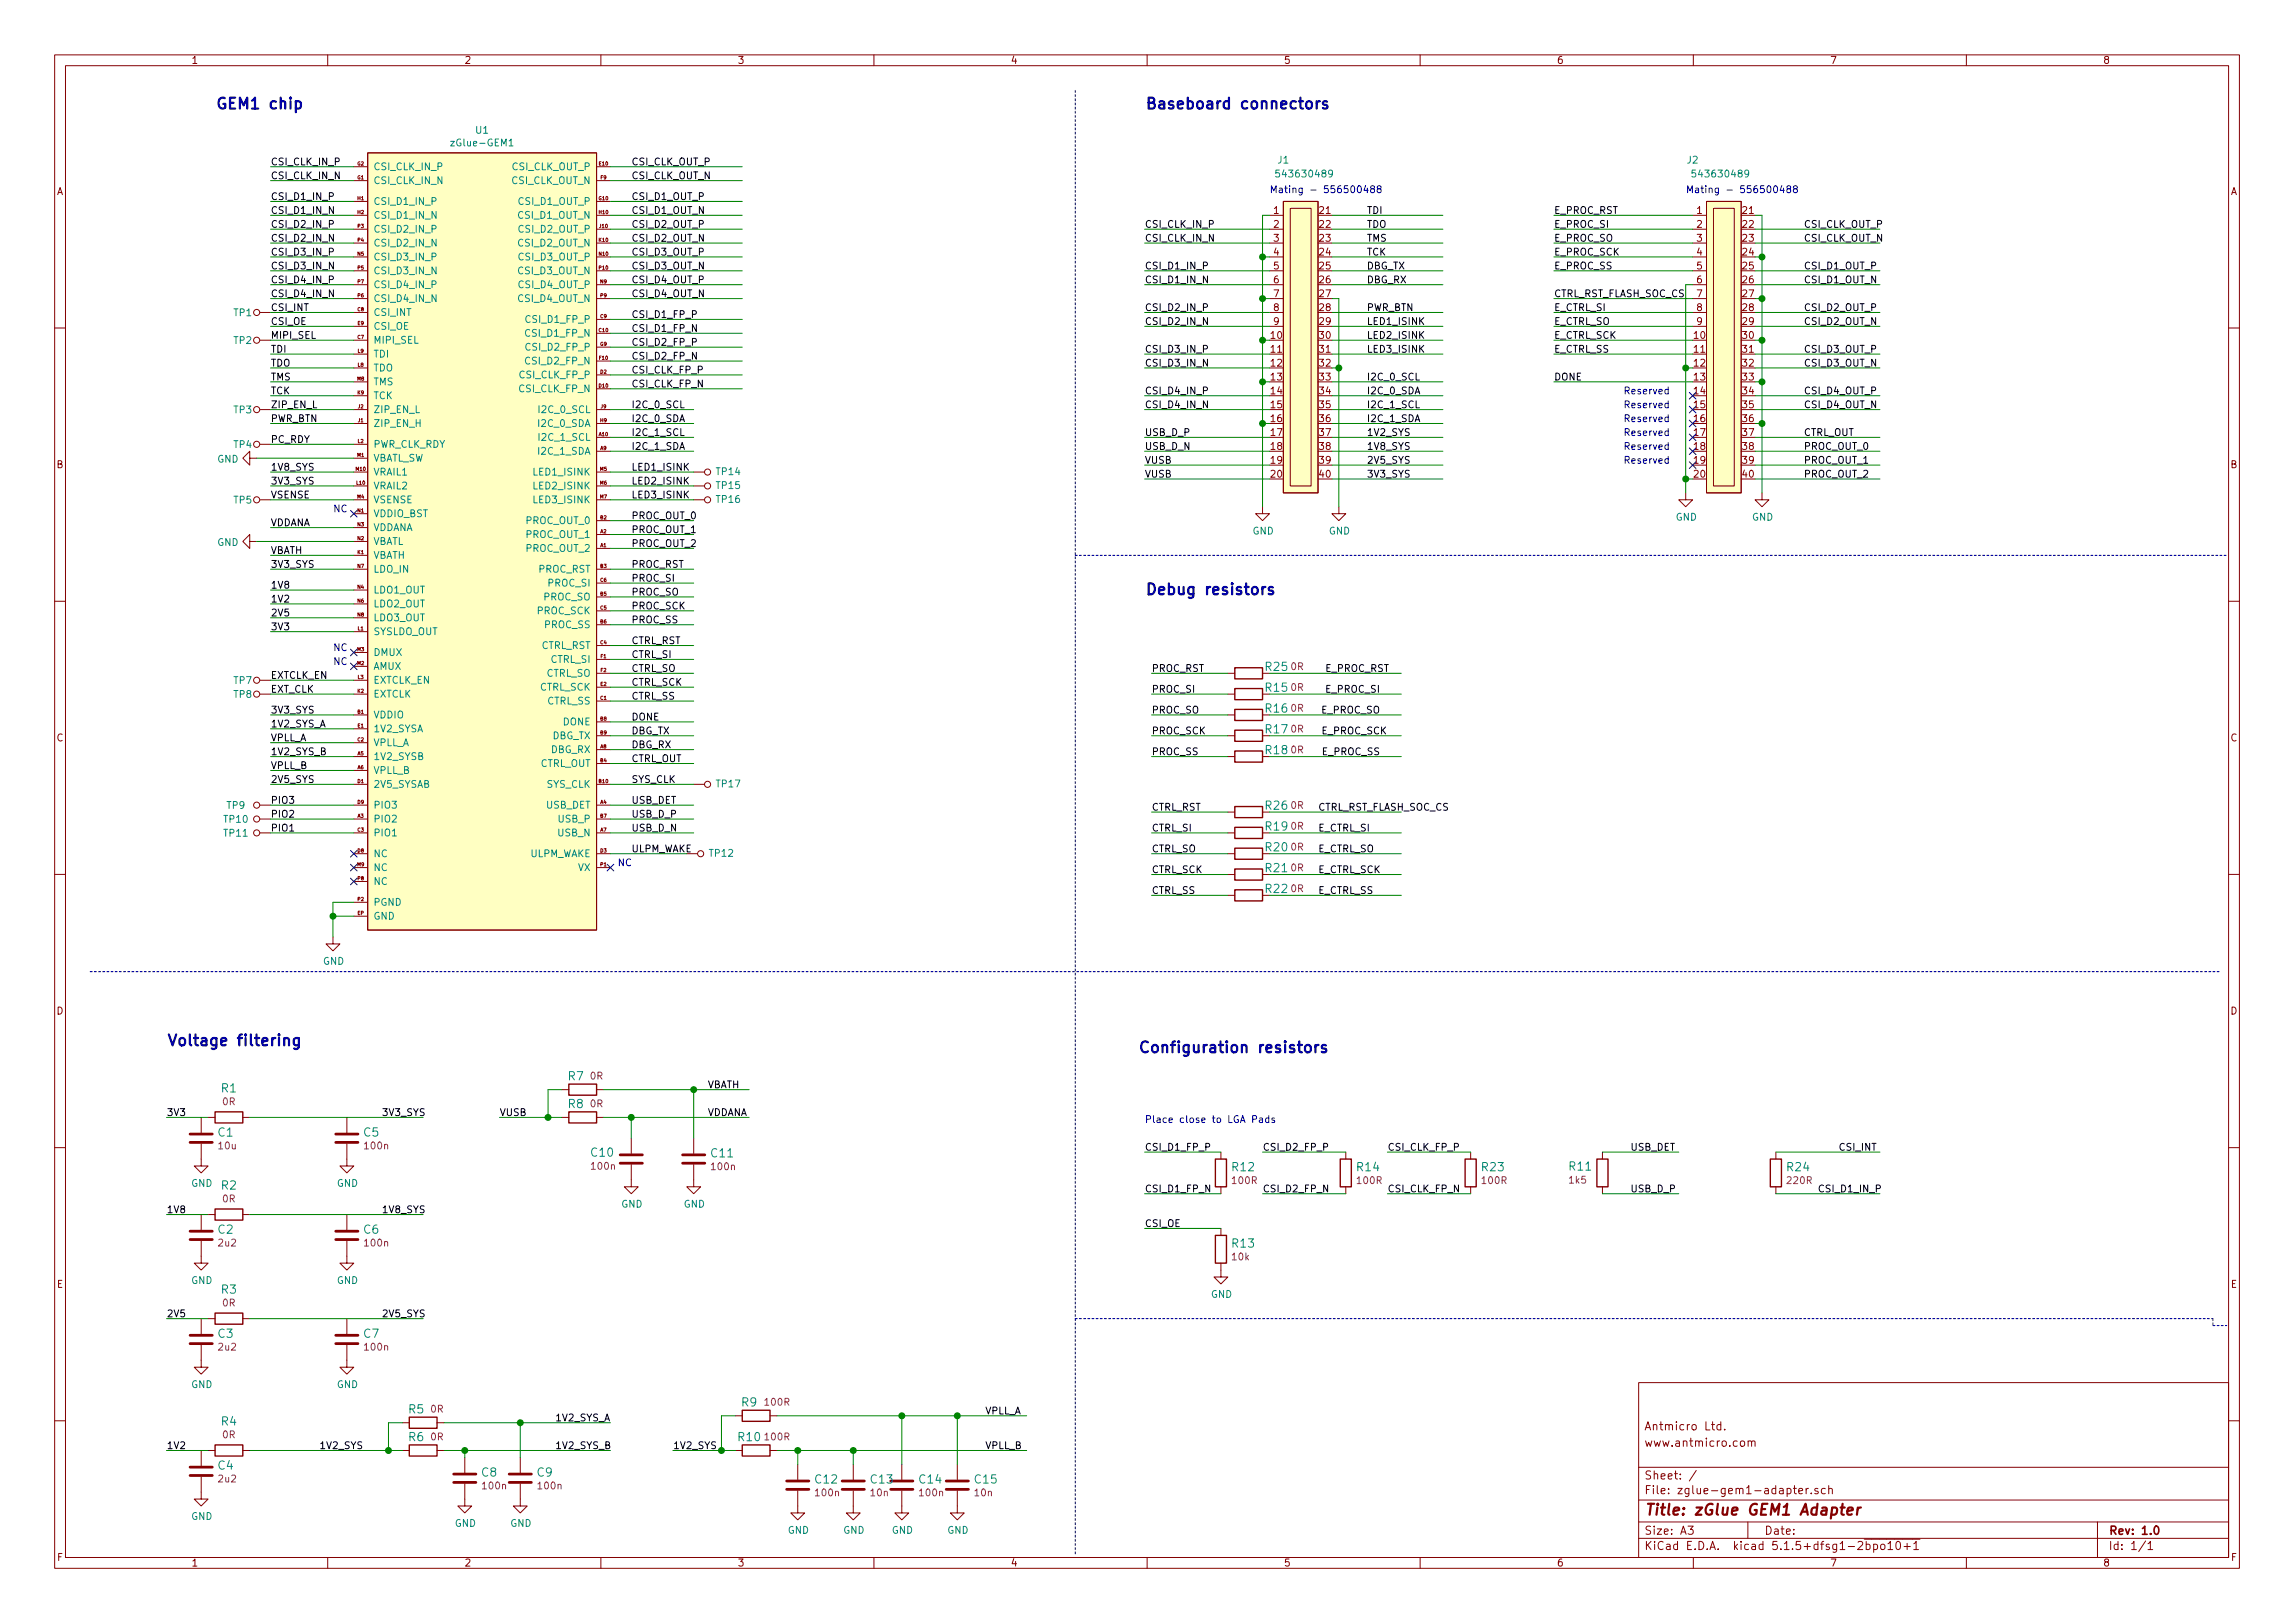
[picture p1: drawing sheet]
<svg xmlns="http://www.w3.org/2000/svg" width="420mm" height="297mm" viewBox="0 0 420 297" stroke-linecap="round" stroke-linejoin="round" font-family="sans-serif">
<defs><g id="words">
<g font-size="2.8" fill="#0000c2">
<text x="39.4" y="20">GEM1 chip</text>
<text x="209.5" y="20">Baseboard connectors</text>
<text x="209.5" y="108.9">Debug resistors</text>
<text x="30.5" y="191.4">Voltage filtering</text>
<text x="208.3" y="192.7">Configuration resistors</text>
</g>
<text font-size="2.8" fill="#840000" x="301" y="277.3">Title: zGlue GEM1 Adapter</text>
<g font-size="2.1" fill="#008484">
<text x="231.7" y="122.8">R25</text>
<text x="231.7" y="126.6">R15</text>
<text x="231.7" y="130.4">R16</text>
<text x="231.7" y="134.2">R17</text>
<text x="231.7" y="138">R18</text>
<text x="231.7" y="148.2">R26</text>
<text x="231.7" y="152">R19</text>
<text x="231.7" y="155.8">R20</text>
<text x="231.7" y="159.6">R21</text>
<text x="231.7" y="163.4">R22</text>
<text x="104.1" y="197.7">R7</text>
<text x="40.6" y="199.9">R1</text>
<text x="104.1" y="202.8">R8</text>
<text x="40" y="208">C1</text>
<text x="66.6" y="208">C5</text>
<text x="108.3" y="211.7">C10</text>
<text x="130.3" y="211.8">C11</text>
<text x="225.7" y="214.4">R12</text>
<text x="248.5" y="214.4">R14</text>
<text x="271.4" y="214.4">R23</text>
<text x="287.4" y="214.2">R11</text>
<text x="327.3" y="214.4">R24</text>
<text x="40.6" y="217.7">R2</text>
<text x="40" y="225.8">C2</text>
<text x="66.6" y="225.8">C6</text>
<text x="225.7" y="228.3">R13</text>
<text x="40.6" y="236.8">R3</text>
<text x="40" y="244.8">C3</text>
<text x="66.6" y="244.8">C7</text>
<text x="135.8" y="257.4">R9</text>
<text x="40.6" y="260.9">R4</text>
<text x="74.9" y="258.7">R5</text>
<text x="74.9" y="263.8">R6</text>
<text x="135.2" y="263.8">R10</text>
<text x="40" y="269">C4</text>
<text x="88.2" y="270.2">C8</text>
<text x="98.4" y="270.2">C9</text>
<text x="149.3" y="271.5">C12</text>
<text x="159.5" y="271.5">C13</text>
<text x="168.4" y="271.5">C14</text>
<text x="178.5" y="271.5">C15</text>
</g>
<g font-size="2.1" fill="#840000">
<text x="301" y="261.8">Antmicro Ltd.</text>
<text x="301" y="264.8">www.antmicro.com</text>
<text x="301" y="273.5">File: zglue-gem1-adapter.sch</text>
<text x="301" y="270.8">Sheet: /</text>
<text x="301" y="280.9">Size: A3</text>
<text x="323" y="280.9">Date:</text>
<text x="386" y="280.9">Rev: 1.0</text>
<text x="301" y="283.7">KiCad E.D.A. kicad 5.1.5+dfsg1-2bpo10+1</text>
<text x="386" y="283.7">Id: 1/1</text>
</g>
<g font-size="1.8" fill="#840000">
<text x="35" y="11.7">1</text>
<text x="85" y="11.7">2</text>
<text x="135" y="11.7">3</text>
<text x="185" y="11.7">4</text>
<text x="235" y="11.7">5</text>
<text x="285" y="11.7">6</text>
<text x="335" y="11.7">7</text>
<text x="385" y="11.7">8</text>
<text x="10.4" y="35.7">A</text>
<text x="408.4" y="35.7">A</text>
<text x="233.2" y="39.2">1</text>
<text x="233.2" y="41.7">2</text>
<text x="241.6" y="39.2">21</text>
<text x="241.6" y="41.7">22</text>
<text x="310.7" y="39.2">1</text>
<text x="310.7" y="41.7">2</text>
<text x="319.1" y="39.2">21</text>
<text x="319.1" y="41.7">22</text>
<text x="233.2" y="44.2">3</text>
<text x="233.2" y="46.8">4</text>
<text x="241.6" y="44.2">23</text>
<text x="241.6" y="46.8">24</text>
<text x="310.7" y="44.2">3</text>
<text x="310.7" y="46.8">4</text>
<text x="319.1" y="44.2">23</text>
<text x="319.1" y="46.8">24</text>
<text x="233.2" y="49.3">5</text>
<text x="233.2" y="51.9">6</text>
<text x="241.6" y="49.3">25</text>
<text x="241.6" y="51.9">26</text>
<text x="310.7" y="49.3">5</text>
<text x="310.7" y="51.9">6</text>
<text x="319.1" y="49.3">25</text>
<text x="319.1" y="51.9">26</text>
<text x="233.2" y="54.4">7</text>
<text x="233.2" y="56.9">8</text>
<text x="233.2" y="59.5">9</text>
<text x="241.6" y="54.4">27</text>
<text x="241.6" y="56.9">28</text>
<text x="241.6" y="59.5">29</text>
<text x="310.7" y="54.4">7</text>
<text x="310.7" y="56.9">8</text>
<text x="310.7" y="59.5">9</text>
<text x="319.1" y="54.4">27</text>
<text x="319.1" y="56.9">28</text>
<text x="319.1" y="59.5">29</text>
<text x="232.7" y="62">10</text>
<text x="232.7" y="64.6">11</text>
<text x="241.6" y="62">30</text>
<text x="241.6" y="64.6">31</text>
<text x="310.2" y="62">10</text>
<text x="310.2" y="64.6">11</text>
<text x="319.1" y="62">30</text>
<text x="319.1" y="64.6">31</text>
<text x="232.7" y="67.1">12</text>
<text x="232.7" y="69.6">13</text>
<text x="241.6" y="67.1">32</text>
<text x="241.6" y="69.6">33</text>
<text x="310.2" y="67.1">12</text>
<text x="310.2" y="69.6">13</text>
<text x="319.1" y="67.1">32</text>
<text x="319.1" y="69.6">33</text>
<text x="232.7" y="72.2">14</text>
<text x="232.7" y="74.7">15</text>
<text x="232.7" y="77.3">16</text>
<text x="241.6" y="72.2">34</text>
<text x="241.6" y="74.7">35</text>
<text x="241.6" y="77.3">36</text>
<text x="310.2" y="72.2">14</text>
<text x="310.2" y="74.7">15</text>
<text x="310.2" y="77.3">16</text>
<text x="319.1" y="72.2">34</text>
<text x="319.1" y="74.7">35</text>
<text x="319.1" y="77.3">36</text>
<text x="232.7" y="79.8">17</text>
<text x="232.7" y="82.3">18</text>
<text x="241.6" y="79.8">37</text>
<text x="241.6" y="82.3">38</text>
<text x="310.2" y="79.8">17</text>
<text x="310.2" y="82.3">18</text>
<text x="319.1" y="79.8">37</text>
<text x="319.1" y="82.3">38</text>
<text x="10.4" y="85.7">B</text>
<text x="232.7" y="84.9">19</text>
<text x="232.7" y="87.4">20</text>
<text x="241.6" y="84.9">39</text>
<text x="241.6" y="87.4">40</text>
<text x="310.2" y="84.9">19</text>
<text x="310.2" y="87.4">20</text>
<text x="319.1" y="84.9">39</text>
<text x="319.1" y="87.4">40</text>
<text x="408.4" y="85.7">B</text>
<text x="10.4" y="135.7">C</text>
<text x="408.4" y="135.7">C</text>
<text x="10.4" y="185.7">D</text>
<text x="408.4" y="185.7">D</text>
<text x="10.4" y="235.7">E</text>
<text x="408.4" y="235.7">E</text>
<text x="10.5" y="285.7">F</text>
<text x="35" y="286.7">1</text>
<text x="85" y="286.7">2</text>
<text x="135" y="286.7">3</text>
<text x="185" y="286.7">4</text>
<text x="235" y="286.7">5</text>
<text x="285" y="286.7">6</text>
<text x="335" y="286.7">7</text>
<text x="385" y="286.7">8</text>
<text x="408.5" y="285.7">F</text>
</g>
<g font-size="1.8" fill="#008484">
<text x="83.1" y="26.8">zGlue-GEM1</text>
<text x="87.1" y="24.5">U1</text>
<text x="234" y="29.9">J1</text>
<text x="308.9" y="29.9">J2</text>
<text x="68.3" y="33.7">CSI_CLK_IN_N</text>
<text x="68.3" y="31.2">CSI_CLK_IN_P</text>
<text x="93.6" y="33.7">CSI_CLK_OUT_N</text>
<text x="93.8" y="31.2">CSI_CLK_OUT_P</text>
<text x="234.3" y="32.5">543630489</text>
<text x="310.5" y="32.5">543630489</text>
<text x="68.3" y="37.5">CSI_D1_IN_P</text>
<text x="68.3" y="40">CSI_D1_IN_N</text>
<text x="95" y="40">CSI_D1_OUT_N</text>
<text x="95.1" y="37.5">CSI_D1_OUT_P</text>
<text x="68.3" y="47.7">CSI_D3_IN_P</text>
<text x="68.3" y="42.6">CSI_D2_IN_P</text>
<text x="68.3" y="45.1">CSI_D2_IN_N</text>
<text x="95" y="45.1">CSI_D2_OUT_N</text>
<text x="95.1" y="42.6">CSI_D2_OUT_P</text>
<text x="95.1" y="47.7">CSI_D3_OUT_P</text>
<text x="68.3" y="50.2">CSI_D3_IN_N</text>
<text x="68.3" y="52.7">CSI_D4_IN_P</text>
<text x="95" y="50.2">CSI_D3_OUT_N</text>
<text x="95.1" y="52.7">CSI_D4_OUT_P</text>
<text x="42.8" y="57.9">TP1</text>
<text x="68.3" y="57.8">CSI_INT</text>
<text x="68.3" y="55.3">CSI_D4_IN_N</text>
<text x="95" y="55.3">CSI_D4_OUT_N</text>
<text x="96.6" y="59.1">CSI_D1_FP_P</text>
<text x="42.8" y="63">TP2</text>
<text x="68.3" y="62.9">MIPI_SEL</text>
<text x="68.3" y="60.4">CSI_OE</text>
<text x="68.3" y="65.4">TDI</text>
<text x="96.5" y="61.6">CSI_D1_FP_N</text>
<text x="96.6" y="64.2">CSI_D2_FP_P</text>
<text x="68.3" y="68">TDO</text>
<text x="68.3" y="70.5">TMS</text>
<text x="95.1" y="71.8">CSI_CLK_FP_N</text>
<text x="95.2" y="69.3">CSI_CLK_FP_P</text>
<text x="96.5" y="66.7">CSI_D2_FP_N</text>
<text x="42.8" y="75.7">TP3</text>
<text x="68.3" y="75.6">ZIP_EN_L</text>
<text x="68.3" y="73.1">TCK</text>
<text x="99" y="75.6">I2C_0_SCL</text>
<text x="42.8" y="82">TP4</text>
<text x="68.3" y="78.1">ZIP_EN_H</text>
<text x="68.3" y="82">PWR_CLK_RDY</text>
<text x="98.8" y="83.2">I2C_1_SDA</text>
<text x="98.8" y="78.1">I2C_0_SDA</text>
<text x="99" y="80.7">I2C_1_SCL</text>
<text x="39.8" y="84.7">GND</text>
<text x="68.3" y="89.6">VRAIL2</text>
<text x="68.3" y="84.5">VBATL_SW</text>
<text x="68.3" y="87">VRAIL1</text>
<text x="98" y="87">LED1_ISINK</text>
<text x="98" y="89.6">LED2_ISINK</text>
<text x="131.2" y="87">TP14</text>
<text x="131.2" y="89.5">TP15</text>
<text x="42.8" y="92.2">TP5</text>
<text x="68.3" y="92.1">VSENSE</text>
<text x="68.3" y="94.7">VDDIO_BST</text>
<text x="96.4" y="95.9">PROC_OUT_0</text>
<text x="98" y="92.1">LED3_ISINK</text>
<text x="131.2" y="92">TP16</text>
<text x="306.8" y="95.3">GND</text>
<text x="320.8" y="95.3">GND</text>
<text x="39.8" y="99.9">GND</text>
<text x="68.3" y="99.7">VBATL</text>
<text x="68.3" y="97.2">VDDANA</text>
<text x="96.4" y="101">PROC_OUT_2</text>
<text x="96.4" y="98.5">PROC_OUT_1</text>
<text x="229.3" y="97.8">GND</text>
<text x="243.3" y="97.8">GND</text>
<text x="68.3" y="102.3">VBATH</text>
<text x="68.3" y="104.8">LDO_IN</text>
<text x="98.6" y="104.8">PROC_RST</text>
<text x="100.4" y="107.4">PROC_SI</text>
<text x="68.3" y="108.6">LDO1_OUT</text>
<text x="68.3" y="111.2">LDO2_OUT</text>
<text x="68.3" y="113.7">LDO3_OUT</text>
<text x="98.4" y="112.4">PROC_SCK</text>
<text x="99.5" y="109.9">PROC_SO</text>
<text x="68.3" y="116.2">SYSLDO_OUT</text>
<text x="99" y="118.8">CTRL_RST</text>
<text x="99.7" y="115">PROC_SS</text>
<text x="42.8" y="125.2">TP7</text>
<text x="68.3" y="125.1">EXTCLK_EN</text>
<text x="68.3" y="122.6">AMUX</text>
<text x="68.3" y="120.1">DMUX</text>
<text x="99.9" y="123.9">CTRL_SO</text>
<text x="100.8" y="121.3">CTRL_SI</text>
<text x="42.8" y="127.7">TP8</text>
<text x="68.3" y="131.5">VDDIO</text>
<text x="68.3" y="127.7">EXTCLK</text>
<text x="98.8" y="126.4">CTRL_SCK</text>
<text x="100.2" y="128.9">CTRL_SS</text>
<text x="68.3" y="136.6">VPLL_A</text>
<text x="68.3" y="134">1V2_SYSA</text>
<text x="100.8" y="137.8">DBG_RX</text>
<text x="101" y="135.3">DBG_TX</text>
<text x="103.1" y="132.8">DONE</text>
<text x="68.3" y="139.1">1V2_SYSB</text>
<text x="68.3" y="141.6">VPLL_B</text>
<text x="98.8" y="140.4">CTRL_OUT</text>
<text x="41.6" y="148">TP9</text>
<text x="68.3" y="144.2">2V5_SYSAB</text>
<text x="68.3" y="148">PIO3</text>
<text x="99.9" y="148">USB_DET</text>
<text x="100.1" y="144.2">SYS_CLK</text>
<text x="131.2" y="144.1">TP17</text>
<text x="41.1" y="150.6">TP10</text>
<text x="41.1" y="153.1">TP11</text>
<text x="68.3" y="150.5">PIO2</text>
<text x="68.3" y="153.1">PIO1</text>
<text x="102.2" y="153.1">USB_N</text>
<text x="102.3" y="150.5">USB_P</text>
<text x="68.3" y="156.9">NC</text>
<text x="68.3" y="159.4">NC</text>
<text x="68.3" y="162">NC</text>
<text x="96.8" y="156.9">ULPM_WAKE</text>
<text x="105.8" y="159.4">VX</text>
<text x="129.9" y="156.8">TP12</text>
<text x="68.3" y="165.8">PGND</text>
<text x="68.3" y="168.3">GND</text>
<text x="59.1" y="176.6">GND</text>
<text x="35" y="217.2">GND</text>
<text x="61.7" y="217.2">GND</text>
<text x="113.7" y="221">GND</text>
<text x="125.2" y="221">GND</text>
<text x="35" y="235">GND</text>
<text x="61.7" y="235">GND</text>
<text x="221.7" y="237.5">GND</text>
<text x="35" y="254">GND</text>
<text x="61.7" y="254">GND</text>
<text x="35" y="278.2">GND</text>
<text x="83.3" y="279.4">GND</text>
<text x="93.4" y="279.4">GND</text>
<text x="144.2" y="280.7">GND</text>
<text x="154.4" y="280.7">GND</text>
<text x="163.3" y="280.7">GND</text>
<text x="173.4" y="280.7">GND</text>
</g>
<g font-size="1.8">
<text x="49.5" y="30.3">CSI_CLK_IN_P</text>
<text x="49.5" y="32.8">CSI_CLK_IN_N</text>
<text x="115.6" y="32.8">CSI_CLK_OUT_N</text>
<text x="115.6" y="30.3">CSI_CLK_OUT_P</text>
<text x="49.5" y="39.2">CSI_D1_IN_N</text>
<text x="49.5" y="41.7">CSI_D2_IN_P</text>
<text x="49.5" y="36.6">CSI_D1_IN_P</text>
<text x="115.6" y="41.7">CSI_D2_OUT_P</text>
<text x="115.6" y="39.2">CSI_D1_OUT_N</text>
<text x="115.6" y="36.6">CSI_D1_OUT_P</text>
<text x="209.5" y="41.7">CSI_CLK_IN_P</text>
<text x="250.2" y="39.2">TDI</text>
<text x="250.2" y="41.7">TDO</text>
<text x="284.5" y="39.2">E_PROC_RST</text>
<text x="284.5" y="41.7">E_PROC_SI</text>
<text x="330.2" y="41.7">CSI_CLK_OUT_P</text>
<text x="49.5" y="46.8">CSI_D3_IN_P</text>
<text x="49.5" y="44.2">CSI_D2_IN_N</text>
<text x="115.6" y="46.8">CSI_D3_OUT_P</text>
<text x="115.6" y="44.2">CSI_D2_OUT_N</text>
<text x="209.5" y="44.2">CSI_CLK_IN_N</text>
<text x="250.2" y="44.2">TMS</text>
<text x="250.2" y="46.8">TCK</text>
<text x="284.5" y="44.2">E_PROC_SO</text>
<text x="284.5" y="46.8">E_PROC_SCK</text>
<text x="330.2" y="44.2">CSI_CLK_OUT_N</text>
<text x="49.5" y="49.3">CSI_D3_IN_N</text>
<text x="49.5" y="51.9">CSI_D4_IN_P</text>
<text x="115.6" y="51.9">CSI_D4_OUT_P</text>
<text x="115.6" y="49.3">CSI_D3_OUT_N</text>
<text x="209.5" y="51.9">CSI_D1_IN_N</text>
<text x="209.5" y="49.3">CSI_D1_IN_P</text>
<text x="250.2" y="51.9">DBG_RX</text>
<text x="250.2" y="49.3">DBG_TX</text>
<text x="284.5" y="49.3">E_PROC_SS</text>
<text x="330.2" y="49.3">CSI_D1_OUT_P</text>
<text x="330.2" y="51.9">CSI_D1_OUT_N</text>
<text x="49.5" y="54.4">CSI_D4_IN_N</text>
<text x="49.5" y="59.5">CSI_OE</text>
<text x="49.5" y="56.9">CSI_INT</text>
<text x="115.6" y="58.2">CSI_D1_FP_P</text>
<text x="115.6" y="54.4">CSI_D4_OUT_N</text>
<text x="209.5" y="56.9">CSI_D2_IN_P</text>
<text x="209.5" y="59.5">CSI_D2_IN_N</text>
<text x="250.2" y="56.9">PWR_BTN</text>
<text x="250.2" y="59.5">LED1_ISINK</text>
<text x="284.5" y="59.5">E_CTRL_SO</text>
<text x="284.5" y="54.4">CTRL_RST_FLASH_SOC_CS</text>
<text x="284.5" y="56.9">E_CTRL_SI</text>
<text x="330.2" y="59.5">CSI_D2_OUT_N</text>
<text x="330.2" y="56.9">CSI_D2_OUT_P</text>
<text x="49.5" y="64.6">TDI</text>
<text x="49.5" y="62">MIPI_SEL</text>
<text x="115.6" y="60.7">CSI_D1_FP_N</text>
<text x="115.6" y="63.3">CSI_D2_FP_P</text>
<text x="115.6" y="65.8">CSI_D2_FP_N</text>
<text x="209.5" y="64.6">CSI_D3_IN_P</text>
<text x="250.2" y="64.6">LED3_ISINK</text>
<text x="250.2" y="62">LED2_ISINK</text>
<text x="284.5" y="64.6">E_CTRL_SS</text>
<text x="284.5" y="62">E_CTRL_SCK</text>
<text x="330.2" y="64.6">CSI_D3_OUT_P</text>
<text x="49.5" y="67.1">TDO</text>
<text x="49.5" y="69.6">TMS</text>
<text x="115.6" y="68.4">CSI_CLK_FP_P</text>
<text x="115.6" y="70.9">CSI_CLK_FP_N</text>
<text x="209.5" y="67.1">CSI_D3_IN_N</text>
<text x="250.2" y="69.6">I2C_0_SCL</text>
<text x="284.5" y="69.6">DONE</text>
<text x="330.2" y="67.1">CSI_D3_OUT_N</text>
<text x="49.5" y="72.2">TCK</text>
<text x="49.5" y="74.7">ZIP_EN_L</text>
<text x="49.5" y="77.3">PWR_BTN</text>
<text x="115.6" y="77.3">I2C_0_SDA</text>
<text x="115.6" y="74.7">I2C_0_SCL</text>
<text x="209.5" y="72.2">CSI_D4_IN_P</text>
<text x="209.5" y="74.7">CSI_D4_IN_N</text>
<text x="250.2" y="72.2">I2C_0_SDA</text>
<text x="250.2" y="74.7">I2C_1_SCL</text>
<text x="250.2" y="77.3">I2C_1_SDA</text>
<text x="330.2" y="72.2">CSI_D4_OUT_P</text>
<text x="330.2" y="74.7">CSI_D4_OUT_N</text>
<text x="49.5" y="81.1">PC_RDY</text>
<text x="115.6" y="79.8">I2C_1_SCL</text>
<text x="115.6" y="82.3">I2C_1_SDA</text>
<text x="209.5" y="82.3">USB_D_N</text>
<text x="209.5" y="79.8">USB_D_P</text>
<text x="250.2" y="79.8">1V2_SYS</text>
<text x="250.2" y="82.3">1V8_SYS</text>
<text x="330.2" y="82.3">PROC_OUT_0</text>
<text x="330.2" y="79.8">CTRL_OUT</text>
<text x="49.5" y="88.7">3V3_SYS</text>
<text x="49.5" y="86.1">1V8_SYS</text>
<text x="115.6" y="86.1">LED1_ISINK</text>
<text x="115.6" y="88.7">LED2_ISINK</text>
<text x="209.5" y="84.9">VUSB</text>
<text x="209.5" y="87.4">VUSB</text>
<text x="250.2" y="87.4">3V3_SYS</text>
<text x="250.2" y="84.9">2V5_SYS</text>
<text x="330.2" y="84.9">PROC_OUT_1</text>
<text x="330.2" y="87.4">PROC_OUT_2</text>
<text x="49.5" y="91.2">VSENSE</text>
<text x="115.6" y="91.2">LED3_ISINK</text>
<text x="115.6" y="95">PROC_OUT_0</text>
<text x="49.5" y="96.3">VDDANA</text>
<text x="49.5" y="101.4">VBATH</text>
<text x="115.6" y="97.6">PROC_OUT_1</text>
<text x="115.6" y="100.1">PROC_OUT_2</text>
<text x="49.5" y="103.9">3V3_SYS</text>
<text x="49.5" y="107.7">1V8</text>
<text x="115.6" y="106.5">PROC_SI</text>
<text x="115.6" y="103.9">PROC_RST</text>
<text x="49.5" y="110.3">1V2</text>
<text x="49.5" y="112.8">2V5</text>
<text x="115.6" y="111.5">PROC_SCK</text>
<text x="115.6" y="109">PROC_SO</text>
<text x="49.5" y="115.4">3V3</text>
<text x="115.6" y="117.9">CTRL_RST</text>
<text x="115.6" y="114.1">PROC_SS</text>
<text x="49.5" y="124.2">EXTCLK_EN</text>
<text x="115.6" y="120.4">CTRL_SI</text>
<text x="115.6" y="125.5">CTRL_SCK</text>
<text x="115.6" y="123">CTRL_SO</text>
<text x="210.8" y="123">PROC_RST</text>
<text x="242.6" y="123">E_PROC_RST</text>
<text x="49.5" y="126.8">EXT_CLK</text>
<text x="49.5" y="130.6">3V3_SYS</text>
<text x="115.6" y="128.1">CTRL_SS</text>
<text x="115.6" y="131.9">DONE</text>
<text x="210.8" y="126.8">PROC_SI</text>
<text x="210.8" y="130.6">PROC_SO</text>
<text x="241.9" y="130.6">E_PROC_SO</text>
<text x="242.8" y="126.8">E_PROC_SI</text>
<text x="49.5" y="135.7">VPLL_A</text>
<text x="49.5" y="133.1">1V2_SYS_A</text>
<text x="115.6" y="136.9">DBG_RX</text>
<text x="115.6" y="134.4">DBG_TX</text>
<text x="210.8" y="134.4">PROC_SCK</text>
<text x="242" y="134.4">E_PROC_SCK</text>
<text x="49.5" y="140.8">VPLL_B</text>
<text x="49.5" y="143.3">2V5_SYS</text>
<text x="49.5" y="138.2">1V2_SYS_B</text>
<text x="115.6" y="143.3">SYS_CLK</text>
<text x="115.6" y="139.5">CTRL_OUT</text>
<text x="210.8" y="138.2">PROC_SS</text>
<text x="242.1" y="138.2">E_PROC_SS</text>
<text x="49.5" y="147.1">PIO3</text>
<text x="49.5" y="149.6">PIO2</text>
<text x="115.6" y="149.6">USB_D_P</text>
<text x="115.6" y="147.1">USB_DET</text>
<text x="210.8" y="148.4">CTRL_RST</text>
<text x="241.3" y="148.4">CTRL_RST_FLASH_SOC_CS</text>
<text x="49.5" y="152.2">PIO1</text>
<text x="115.6" y="156">ULPM_WAKE</text>
<text x="115.6" y="152.2">USB_D_N</text>
<text x="210.8" y="152.2">CTRL_SI</text>
<text x="210.8" y="156">CTRL_SO</text>
<text x="241.3" y="152.2">E_CTRL_SI</text>
<text x="241.3" y="156">E_CTRL_SO</text>
<text x="210.8" y="159.8">CTRL_SCK</text>
<text x="241.3" y="159.8">E_CTRL_SCK</text>
<text x="210.8" y="163.6">CTRL_SS</text>
<text x="241.3" y="163.6">E_CTRL_SS</text>
<text x="129.5" y="199.2">VBATH</text>
<text x="30.5" y="204.3">3V3</text>
<text x="69.8" y="204.3">3V3_SYS</text>
<text x="91.4" y="204.3">VUSB</text>
<text x="129.5" y="204.3">VDDANA</text>
<text x="209.5" y="210.6">CSI_D1_FP_P</text>
<text x="231.1" y="210.6">CSI_D2_FP_P</text>
<text x="254" y="210.6">CSI_CLK_FP_P</text>
<text x="298.4" y="210.6">USB_DET</text>
<text x="336.5" y="210.6">CSI_INT</text>
<text x="209.5" y="218.2">CSI_D1_FP_N</text>
<text x="231.1" y="218.2">CSI_D2_FP_N</text>
<text x="254" y="218.2">CSI_CLK_FP_N</text>
<text x="298.4" y="218.2">USB_D_P</text>
<text x="332.7" y="218.2">CSI_D1_IN_P</text>
<text x="30.5" y="222">1V8</text>
<text x="69.8" y="222">1V8_SYS</text>
<text x="209.5" y="224.6">CSI_OE</text>
<text x="30.5" y="241.1">2V5</text>
<text x="69.8" y="241.1">2V5_SYS</text>
<text x="101.6" y="260.1">1V2_SYS_A</text>
<text x="180.3" y="258.9">VPLL_A</text>
<text x="30.5" y="265.2">1V2</text>
<text x="58.4" y="265.2">1V2_SYS</text>
<text x="101.6" y="265.2">1V2_SYS_B</text>
<text x="123.2" y="265.2">1V2_SYS</text>
<text x="180.3" y="265.2">VPLL_B</text>
</g>
<g font-size="1.8" fill="#0000c2">
<text x="232.4" y="35.3">Mating - 556500488</text>
<text x="308.6" y="35.3">Mating - 556500488</text>
<text x="297.2" y="74.7">Reserved</text>
<text x="297.2" y="72.2">Reserved</text>
<text x="297.2" y="77.3">Reserved</text>
<text x="297.2" y="82.3">Reserved</text>
<text x="297.2" y="79.8">Reserved</text>
<text x="297.2" y="84.9">Reserved</text>
<text x="61" y="93.8">NC</text>
<text x="61" y="119.2">NC</text>
<text x="61" y="121.7">NC</text>
<text x="113" y="158.5">NC</text>
<text x="209.5" y="205.5">Place close to LGA Pads</text>
</g>
<g font-size="1.8" fill="#840084">
<text x="236.4" y="122.6">0R</text>
<text x="236.4" y="126.5">0R</text>
<text x="236.4" y="130.3">0R</text>
<text x="236.4" y="137.9">0R</text>
<text x="236.4" y="134.1">0R</text>
<text x="236.4" y="148">0R</text>
<text x="236.4" y="151.9">0R</text>
<text x="236.4" y="155.7">0R</text>
<text x="236.4" y="159.5">0R</text>
<text x="236.4" y="163.3">0R</text>
<text x="108.1" y="197.6">0R</text>
<text x="40.8" y="202.3">0R</text>
<text x="108.1" y="202.7">0R</text>
<text x="40.1" y="210.3">10u</text>
<text x="66.9" y="210.3">100n</text>
<text x="108.4" y="214.1">100n</text>
<text x="130.4" y="214.2">100n</text>
<text x="40.8" y="220.1">0R</text>
<text x="225.7" y="216.7">100R</text>
<text x="248.6" y="216.7">100R</text>
<text x="271.4" y="216.7">100R</text>
<text x="287.4" y="216.6">1k5</text>
<text x="327.3" y="216.7">220R</text>
<text x="40.1" y="228.1">2u2</text>
<text x="66.9" y="228.1">100n</text>
<text x="225.6" y="230.7">10k</text>
<text x="40.8" y="239.1">0R</text>
<text x="40.1" y="247.2">2u2</text>
<text x="66.9" y="247.2">100n</text>
<text x="140.1" y="257.3">100R</text>
<text x="40.8" y="263.2">0R</text>
<text x="78.9" y="258.5">0R</text>
<text x="78.9" y="263.6">0R</text>
<text x="140.1" y="263.6">100R</text>
<text x="40.1" y="271.3">2u2</text>
<text x="88.5" y="272.6">100n</text>
<text x="98.6" y="272.6">100n</text>
<text x="149.4" y="273.8">100n</text>
<text x="159.5" y="273.8">10n</text>
<text x="168.5" y="273.8">100n</text>
<text x="178.5" y="273.8">10n</text>
</g>
<g font-size=".9" fill="#840000">
<text x="65.5" y="32.8">G1</text>
<text x="65.5" y="30.3">G2</text>
<text x="109.7" y="30.3">E10</text>
<text x="110" y="32.8">F9</text>
<text x="65.5" y="36.6">H1</text>
<text x="65.5" y="39.2">H2</text>
<text x="65.5" y="41.7">P3</text>
<text x="109.7" y="36.6">G10</text>
<text x="109.7" y="39.2">H10</text>
<text x="109.8" y="41.7">J10</text>
<text x="65.5" y="46.8">N5</text>
<text x="65.5" y="44.3">P4</text>
<text x="109.7" y="44.3">K10</text>
<text x="109.7" y="46.8">N10</text>
<text x="65.5" y="49.3">P5</text>
<text x="65.5" y="51.9">P7</text>
<text x="109.7" y="49.3">P10</text>
<text x="109.9" y="51.9">N9</text>
<text x="65.5" y="57">C8</text>
<text x="65.5" y="59.5">E9</text>
<text x="65.5" y="54.4">P6</text>
<text x="109.9" y="58.2">C9</text>
<text x="110" y="54.4">P9</text>
<text x="65.5" y="62">C7</text>
<text x="65.5" y="64.6">L9</text>
<text x="109.7" y="60.8">C10</text>
<text x="109.7" y="65.8">F10</text>
<text x="109.9" y="63.3">G9</text>
<text x="65.4" y="69.7">M8</text>
<text x="65.5" y="67.1">L8</text>
<text x="109.7" y="70.9">D10</text>
<text x="109.9" y="68.4">D2</text>
<text x="65.5" y="72.2">K9</text>
<text x="65.6" y="77.3">J1</text>
<text x="65.6" y="74.7">J2</text>
<text x="109.9" y="77.3">H9</text>
<text x="110" y="74.7">J9</text>
<text x="65.4" y="83.6">M1</text>
<text x="65.5" y="81.1">L2</text>
<text x="109.7" y="79.8">A10</text>
<text x="109.9" y="82.4">A9</text>
<text x="65.2" y="86.2">M10</text>
<text x="65.3" y="88.7">L10</text>
<text x="109.9" y="86.2">M5</text>
<text x="109.9" y="88.7">M6</text>
<text x="65.4" y="91.2">M4</text>
<text x="65.5" y="93.8">N1</text>
<text x="109.9" y="91.2">M7</text>
<text x="109.9" y="95.1">B2</text>
<text x="65.5" y="101.4">K1</text>
<text x="65.5" y="98.9">N2</text>
<text x="65.5" y="96.3">N3</text>
<text x="109.9" y="100.1">A1</text>
<text x="109.9" y="97.6">A2</text>
<text x="65.5" y="107.8">N4</text>
<text x="65.5" y="103.9">N7</text>
<text x="109.9" y="103.9">B3</text>
<text x="109.9" y="106.5">C6</text>
<text x="65.5" y="110.3">N6</text>
<text x="65.5" y="112.8">N8</text>
<text x="109.9" y="109">B5</text>
<text x="109.9" y="111.6">C5</text>
<text x="65.4" y="119.2">M3</text>
<text x="65.5" y="115.4">L1</text>
<text x="109.9" y="114.1">B6</text>
<text x="109.9" y="117.9">C4</text>
<text x="65.4" y="121.7">M2</text>
<text x="65.5" y="124.3">L3</text>
<text x="110" y="125.5">E2</text>
<text x="110" y="120.5">F1</text>
<text x="110" y="123">F2</text>
<text x="65.5" y="130.6">B1</text>
<text x="65.5" y="126.8">K2</text>
<text x="109.9" y="131.9">B8</text>
<text x="109.9" y="128.1">C1</text>
<text x="65.5" y="135.7">C2</text>
<text x="65.5" y="133.2">E1</text>
<text x="109.9" y="137">A8</text>
<text x="109.9" y="134.4">B9</text>
<text x="65.5" y="138.2">A5</text>
<text x="65.5" y="140.8">A6</text>
<text x="65.5" y="143.3">D1</text>
<text x="109.7" y="143.3">B10</text>
<text x="109.9" y="139.5">B4</text>
<text x="65.5" y="149.7">A3</text>
<text x="65.5" y="147.1">D9</text>
<text x="109.9" y="147.1">A4</text>
<text x="109.9" y="149.7">B7</text>
<text x="65.5" y="152.2">C3</text>
<text x="109.9" y="152.2">A7</text>
<text x="65.4" y="158.6">M9</text>
<text x="65.5" y="156">D8</text>
<text x="65.5" y="161.1">P8</text>
<text x="109.9" y="156">D3</text>
<text x="110" y="158.6">P1</text>
<text x="65.5" y="167.4">EP</text>
<text x="65.5" y="164.9">P2</text>
</g>
</g></defs>
<g fill="none" stroke="#840000" stroke-width=".18">
<path d="M10 10h400v277h-400zM12 12h396v273.1h-396zM60 10v2M110 10v2M160 10v2M210 10v2M260 10v2M310 10v2M360 10v2M64.8 39.4h2.5M64.8 30.5h2.5M64.8 33.1h2.5"/>
<path d="M64.8 36.9h2.5M67.3 28h41.9v142.2h-41.9zM109.2 39.4h2.6M109.2 30.5h2.6M109.2 33.1h2.6M109.2 36.9h2.6M232.4 39.4h2.5M234.9 36.9h6.4v53.3h-6.4zM236.2 38.1h3.8v50.8h-3.8zM309.9 39.4h2.5M312.4 36.9h6.4v53.3h-6.4zM313.7 38.1h3.8v50.8h-3.8z"/>
<path d="M47.6 57.2h1.9M64.8 57.2h2.5M64.8 41.9h2.5M64.8 44.5h2.5M64.8 47h2.5M64.8 49.6h2.5M64.8 52.1h2.5M64.8 54.6h2.5M64.8 59.7h2.5M109.2 41.9h2.6M109.2 44.5h2.6M109.2 47h2.6"/>
<path d="M109.2 49.6h2.6M109.2 52.1h2.6M109.2 54.6h2.6M109.2 58.5h2.6M232.4 57.2h2.5M232.4 41.9h2.5M232.4 44.5h2.5M232.4 47h2.5M232.4 49.6h2.5M232.4 52.1h2.5M232.4 54.6h2.5M232.4 59.7h2.5"/>
<path d="M309.9 57.2h2.5M309.9 41.9h2.5M309.9 44.5h2.5M309.9 47h2.5M309.9 49.6h2.5M309.9 52.1h2.5M309.9 54.6h2.5M309.9 59.7h2.5M10 60h2M47.6 75h1.9M47.6 62.3h1.9M64.8 75h2.5"/>
<path d="M64.8 62.3h2.5M64.8 77.5h2.5M64.8 72.4h2.5M64.8 67.3h2.5M64.8 64.8h2.5M64.8 69.9h2.5M109.2 75h2.6M109.2 61h2.6M109.2 71.2h2.6M109.2 68.6h2.6M109.2 66.1h2.6M109.2 63.5h2.6"/>
<path d="M109.2 77.5h2.6M408 60h2M45.7 83.9v-1.3l-1.3 1.3 1.3 1.2v-1.2h1.3M45.7 99.1v-1.3l-1.3 1.3 1.3 1.3v-1.3h1.3M47.6 91.5h1.9M47.6 81.3h1.9M64.8 86.4h2.5M64.8 88.9h2.5M64.8 91.5h2.5M64.8 81.3h2.5M64.8 83.9h2.5M64.8 94h2.5"/>
<path d="M64.8 99.1h2.5M64.8 96.6h2.5M109.2 86.4h2.6M109.2 88.9h2.6M109.2 91.5h2.6M109.2 80h2.6M109.2 97.8h2.6M109.2 82.6h2.6M109.2 95.3h2.6M127 86.4h1.9M127 88.9h1.9M127 91.5h1.9"/>
<path d="M231.1 92.7v1.3h1.3l-1.3 1.3-1.2-1.3h1.2M245.1 92.7v1.3h1.3l-1.3 1.3-1.3-1.3h1.3M308.6 90.2v1.3h1.3l-1.3 1.2-1.3-1.2h1.3M322.6 90.2v1.3h1.2l-1.2 1.2-1.3-1.2h1.3M10 110h2M64.8 104.2h2.5M64.8 101.6h2.5M64.8 115.6h2.5M64.8 119.4h2.5M64.8 108h2.5M64.8 110.5h2.5M64.8 113.1h2.5"/>
<path d="M109.2 100.4h2.6M109.2 104.2h2.6M109.2 109.3h2.6M109.2 114.3h2.6M109.2 118.1h2.6M109.2 111.8h2.6M109.2 106.7h2.6M408 110h2M47.6 127h1.9M47.6 124.5h1.9M64.8 127h2.5M64.8 124.5h2.5"/>
<path d="M64.8 130.8h2.5M64.8 138.5h2.5M64.8 135.9h2.5M64.8 133.4h2.5M64.8 122h2.5M109.2 123.2h2.6M109.2 134.7h2.6M109.2 137.2h2.6M109.2 139.7h2.6M109.2 132.1h2.6M109.2 128.3h2.6M109.2 125.8h2.6"/>
<path d="M109.2 120.7h2.6M224.8 127h1.3M224.8 130.8h1.3M224.8 138.5h1.3M224.8 123.2h1.3M224.8 134.7h1.3M231.1 127h1.3M231.1 130.8h1.3M231.1 138.5h1.3M231.1 123.2h1.3M231.1 134.7h1.3M47.6 147.4h1.9"/>
<path d="M47.6 149.9h1.9M47.6 152.4h1.9M64.8 147.4h2.5M64.8 156.2h2.5M64.8 143.5h2.5M64.8 149.9h2.5M64.8 152.4h2.5M64.8 141h2.5M64.8 158.8h2.5M109.2 147.4h2.6M109.2 156.2h2.6M109.2 143.5h2.6"/>
<path d="M109.2 149.9h2.6M109.2 152.4h2.6M109.2 158.8h2.6M125.7 156.2h1.9M127 143.5h1.9M224.8 156.2h1.3M224.8 152.4h1.3M224.8 148.6h1.3M231.1 156.2h1.3M231.1 152.4h1.3M231.1 148.6h1.3M10 160h2"/>
<path d="M61 171.5v1.3h1.2l-1.2 1.2-1.3-1.2h1.3M64.8 167.7h2.5M64.8 165.1h2.5M64.8 161.3h2.5M224.8 160.1h1.3M224.8 163.9h1.3M231.1 160.1h1.3M231.1 163.9h1.3M408 160h2M102.9 199.4h1.2M109.2 199.4h1.3M10 210h2"/>
<path d="M36.8 209.3v4.1h1.3l-1.3 1.3-1.2-1.3h1.2M36.8 204.5v2.8M38.1 204.5h1.3M44.4 204.5h1.3M63.5 209.3v4.1h1.3l-1.3 1.3-1.3-1.3h1.3M63.5 204.5v2.8M102.9 204.5h1.2M109.2 204.5h1.3M115.6 213.1v4.1h1.2l-1.2 1.3-1.3-1.3h1.3M115.6 208.3v2.8M127 213.1v4.1h1.3l-1.3 1.3-1.3-1.3h1.3M127 208.3v2.8"/>
<path d="M223.5 210.9v1.2M223.5 217.2v1.3M246.4 210.9v1.2M246.4 217.2v1.3M269.2 210.9v1.2M269.2 217.2v1.3M293.4 210.9v1.2M293.4 217.2v1.3M325.1 210.9v1.2M325.1 217.2v1.3M408 210h2M36.8 227.1v4.1h1.3l-1.3 1.2-1.2-1.2h1.2"/>
<path d="M36.8 222.3v2.8M38.1 222.3h1.3M44.4 222.3h1.3M63.5 227.1v4.1h1.3l-1.3 1.2-1.3-1.2h1.3M63.5 222.3v2.8M223.5 231.2v2.5h1.3l-1.3 1.3-1.3-1.3h1.3M223.5 224.8v1.3M36.8 246.2v4h1.3l-1.3 1.3-1.2-1.3h1.2M36.8 241.3v2.8M38.1 241.3h1.3M44.4 241.3h1.3M63.5 246.2v4h1.3l-1.3 1.3-1.3-1.3h1.3"/>
<path d="M63.5 241.3v2.8M134.6 259.1h1.3M141 259.1h1.2M300 253h108v32.1h-108zM10 260h2M36.8 270.3v4.1h1.3l-1.3 1.2-1.2-1.2h1.2M36.8 265.5v2.8M38.1 265.5h1.3M44.4 265.5h1.3M73.7 265.5h1.2M73.7 260.4h1.2M80 265.5h1.3"/>
<path d="M80 260.4h1.3M85.1 271.6v4h1.3l-1.3 1.3-1.3-1.3h1.3M85.1 266.7v2.8M95.2 271.6v4h1.3l-1.3 1.3-1.2-1.3h1.2M95.2 266.7v2.8M134.6 265.5h1.3M141 265.5h1.2M146 272.8v4.1h1.3l-1.3 1.3-1.2-1.3h1.2M146 268v2.8M156.2 272.8v4.1h1.3l-1.3 1.3-1.3-1.3h1.3M156.2 268v2.8M165.1 272.8v4.1h1.3l-1.3 1.3-1.3-1.3h1.3"/>
<path d="M165.1 268v2.8M175.3 272.8v4.1h1.2l-1.2 1.3-1.3-1.3h1.3M175.3 268v2.8M300 278.5h108M300 274.5h108M300 268.5h108M309 279.3h1l-.5 .6 .4 .1v.7l-.2 .1-.7-.1M310.5 269.1l-1.2 2M313.3 260.7h.6M313.5 260.2v1.3l.4 .2M315 260.8l-.4-.1-.3 .3 .1 .6 .2 .1 .4-.1M315 260.2v1.5"/>
<path d="M315.7 261.6v.1M318.7 263.8l.2-.1 .4 .1v.8l-.2 .1-.4-.1zM320 278.5v3M320 263.8l.2-.1 .4 .1 .1 .9M320 263.7v1M320.7 263.9a.34 .34 0 0 1 .3-.2 .34 .34 0 0 1 .3 .2v.8M328.3 272.4h.6M328.5 271.9v1.3l.4 .2M329.3 272.9l.7-.1-.1-.3-.4-.1-.2 .2 .1 .7h.5M330.7 272.4v1M331.1 272.4l-.4 .3M331.6 273.3v.1"/>
<path d="M332.8 272.5a.37 .37 0 0 0-.6 .1l.1 .2 .5 .2 .1 .1-.2 .3-.5-.1M334.2 272.5l-.5-.1-.2 .3v.6l.2 .1 .5-.1M334.8 272.5h.1a.37 .37 0 0 1 .6 .1v.8M334.8 271.9v1.5M384 278.5v6.6M408 260h2M60 285.1v1.9M110 285.1v1.9M160 285.1v1.9M210 285.1v1.9M260 285.1v1.9M300 281.5h108"/>
<path d="M310 285.1v1.9M341.3 281.7h10.2M341.7 282.7l.4-.1 .3 .3-.2 .6h-.5M341.7 282.1v1.5M343 282.7l.4-.1 .3 .3v.6l-.3 .1-.4-.1M343 282.6v1.5M344.4 282.7l.2-.1 .4 .1v.8l-.2 .1-.4-.1zM345.6 282.5l.5-.4v1.5M345.6 283.6h.9M347.2 282.3l.4-.2a.94 .94 0 0 1 0 1.5l-.5-.3v-.6zM348.6 283h1.1M349.1 282.5v1.1"/>
<path d="M350.4 282.5l.4-.4v1.5M350.4 283.6h.8M360 285.1v1.9M392.8 282l-1.3 2M393.2 282.5l.5-.4v1.5M393.2 283.6h.9"/>
<circle cx="47" cy="57.2" r=".56"/>
<circle cx="47" cy="62.3" r=".56"/>
<circle cx="47" cy="75" r=".56"/>
<circle cx="47" cy="81.3" r=".56"/>
<circle cx="47" cy="91.5" r=".56"/>
<circle cx="129.5" cy="88.9" r=".56"/>
<circle cx="129.5" cy="86.4" r=".56"/>
<circle cx="129.5" cy="91.5" r=".56"/>
<circle cx="47" cy="127" r=".56"/>
<circle cx="47" cy="124.5" r=".56"/>
<circle cx="47" cy="152.4" r=".56"/>
<circle cx="47" cy="149.9" r=".56"/>
<circle cx="47" cy="147.4" r=".56"/>
<circle cx="128.3" cy="156.2" r=".56"/>
<circle cx="129.5" cy="143.5" r=".56"/>
</g>
<path d="M394.5 279.5l.2-.2a.81 .81 0 0 1 .6 .6 .81 .81 0 0 1-.3 .8l-.1 .1a.79 .79 0 0 1-.4-1.3z" fill="none" stroke="#840000" stroke-width=".3"/>
<path d="M337 275.9h.7M337.3 275.2l-.2 1.7 .1 .2 .4 .1M338.2 276.6l1-.2-.1-.4h-.7l-.2 .9 .2 .3 .6-.1M340.1 275.9l-.1 1.3M340.7 275.9a.54 .54 0 0 0-.6 .4" fill="none" stroke="#840000" stroke-width=".41"/>
<g fill="none" stroke="#840000" stroke-width=".25">
<path d="M226.1 126h5v2.1h-5zM226.1 129.8h5v2.1h-5zM226.1 137.5h5v2h-5zM226.1 122.2h5v2h-5zM226.1 133.6h5v2.1h-5zM226.1 147.6h5v2h-5zM226.1 151.4h5v2.1h-5zM226.1 155.2h5v2.1h-5zM226.1 159h5v2.1h-5zM226.1 162.9h5v2h-5zM104.1 198.4h5.1v2h-5.1zM39.4 203.5h5v2h-5z"/>
<path d="M104.1 203.5h5.1v2h-5.1zM222.5 212.1h2v5.1h-2zM245.4 212.1h2v5.1h-2zM268.2 212.1h2.1v5.1h-2.1zM292.4 212.1h2v5.1h-2zM324.1 212.1h2v5.1h-2zM39.4 221.3h5v2h-5zM222.5 226.1h2v5.1h-2zM39.4 240.3h5v2.1h-5zM74.9 259.4h5.1v2h-5.1zM135.9 258.1h5.1v2h-5.1zM39.4 264.5h5v2h-5z"/>
<path d="M74.9 264.5h5.1v2h-5.1zM135.9 264.5h5.1v2h-5.1z"/>
</g>
<g fill="none" stroke="#840000" stroke-width=".51">
<path d="M34.8 209.1h4.1M34.8 207.6h4.1M61.5 209.1h4M61.5 207.6h4M113.5 212.9h4.1M113.5 211.4h4.1M125 212.9h4M125 211.4h4M34.8 226.9h4.1M34.8 225.3h4.1M61.5 226.9h4M61.5 225.3h4"/>
<path d="M34.8 245.9h4.1M34.8 244.4h4.1M61.5 245.9h4M61.5 244.4h4M34.8 270h4.1M34.8 268.5h4.1M83.1 271.3h4M83.1 269.8h4M93.2 271.3h4.1M93.2 269.8h4.1M144 272.6h4.1M144 271.1h4.1"/>
<path d="M154.2 272.6h4M154.2 271.1h4M163.1 272.6h4M163.1 271.1h4M173.2 272.6h4.1M173.2 271.1h4.1"/>
</g>
<g fill="#ffffc2" stroke="#ffffc2" stroke-width=".18">
<path d="M312.4 36.9h6.4v53.3h-6.4z"/>
<path d="M234.9 36.9h6.4v53.3h-6.4z"/>
<path d="M67.3 28h41.9v142.2h-41.9z"/>
</g>
<path d="M93.2 25.8l.4-.4v1.3M93.2 26.7h.7M234.2 31.1h-.6v.6l.1-.1 .5 .1v.6l-.2 .1-.4-.1M243.9 31.7l-.2 .2h-.4v-.6l.4-.2 .2 .3v.7l-.2 .2-.4 .1M310.4 31.1h-.6v.6l.1-.1 .5 .1v.6l-.2 .1-.4-.1M320.1 31.7l-.2 .2h-.4v-.6l.4-.2 .2 .3v.7l-.2 .2-.4 .1" fill="none" stroke="#008484" stroke-width=".18"/>
<path d="M196.8 16.5v268M196.8 101.6h210.9M16.5 177.8h389.9M196.8 241.3h208.3M405.1 242.6h2.6M405.1 241.3v1.3" fill="none" stroke="#0000c2" stroke-width=".18" stroke-dasharray=".4 .4"/>
<g fill="none" stroke="#008400" stroke-width=".18">
<path d="M49.5 30.5h15.3M49.5 33.1h15.3M49.5 36.9h15.3M49.5 39.4h15.3M111.8 30.5h24.1M111.8 33.1h24.1M111.8 36.9h24.1M111.8 39.4h24.1M232.4 39.4h-1.3v53.3M243.8 39.4h20.4M284.5 39.4h25.4M321.3 39.4h1.3v50.8"/>
<path d="M49.5 49.6h15.3M49.5 52.1h15.3M49.5 54.6h15.3M49.5 57.2h15.3M49.5 59.7h15.3M49.5 41.9h15.3M49.5 44.5h15.3M49.5 47h15.3M111.8 49.6h24.1M111.8 52.1h24.1M111.8 54.6h24.1M111.8 41.9h24.1"/>
<path d="M111.8 44.5h24.1M111.8 47h24.1M111.8 58.5h24.1M209.5 49.6h22.9M209.5 52.1h22.9M209.5 57.2h22.9M209.5 59.7h22.9M209.5 41.9h22.9M209.5 44.5h22.9M231.1 54.6h1.3M231.1 47h1.3M243.8 49.6h20.4"/>
<path d="M243.8 52.1h20.4M243.8 54.6h1.3v38.1M243.8 57.2h20.4M243.8 59.7h20.4M243.8 41.9h20.4M243.8 44.5h20.4M243.8 47h20.4M284.5 49.6h25.4M284.5 54.6h25.4M284.5 57.2h25.4M284.5 59.7h25.4M284.5 41.9h25.4"/>
<path d="M284.5 44.5h25.4M284.5 47h25.4M309.9 52.1h-1.3v38.1M321.3 49.6h22.9M321.3 52.1h22.9M321.3 54.6h1.3M321.3 57.2h22.9M321.3 59.7h22.9M321.3 41.9h22.9M321.3 44.5h22.9M321.3 47h1.3M49.5 62.3h15.3"/>
<path d="M49.5 64.8h15.3M49.5 67.3h15.3M49.5 69.9h15.3M49.5 77.5h15.3M49.5 72.4h15.3M49.5 75h15.3M111.8 77.5h15.2M111.8 75h15.2M111.8 71.2h24.1M111.8 68.6h24.1M111.8 66.1h24.1M111.8 63.5h24.1"/>
<path d="M111.8 61h24.1M209.5 64.8h22.9M209.5 67.3h22.9M209.5 72.4h22.9M209.5 75h22.9M231.1 62.3h1.3M231.1 69.9h1.3M231.1 77.5h1.3M243.8 62.3h20.4M243.8 64.8h20.4M243.8 67.3h1.3M243.8 69.9h20.4"/>
<path d="M243.8 77.5h20.4M243.8 72.4h20.4M243.8 75h20.4M284.5 62.3h25.4M284.5 64.8h25.4M284.5 69.9h25.4M308.6 67.3h1.3M321.3 62.3h1.3M321.3 64.8h22.9M321.3 67.3h22.9M321.3 69.9h1.3M321.3 77.5h1.3"/>
<path d="M321.3 72.4h22.9M321.3 75h22.9M47 99.1h17.8M47 83.9h17.8M49.5 86.4h15.3M49.5 88.9h15.3M49.5 91.5h15.3M49.5 81.3h15.3M49.5 96.6h15.3M111.8 82.6h15.2M111.8 86.4h15.2M111.8 88.9h15.2"/>
<path d="M111.8 80h15.2M111.8 91.5h15.2M111.8 97.8h15.2M111.8 95.3h15.2M209.5 82.6h22.9M209.5 87.7h22.9M209.5 80h22.9M209.5 85.1h22.9M243.8 82.6h20.4M243.8 87.7h20.4M243.8 80h20.4M243.8 85.1h20.4"/>
<path d="M308.6 87.7h1.3M321.3 82.6h22.9M321.3 87.7h22.9M321.3 80h22.9M321.3 85.1h22.9M49.5 101.6h15.3M49.5 115.6h15.3M49.5 104.2h15.3M49.5 108h15.3M49.5 110.5h15.3M49.5 113.1h15.3M111.8 104.2h15.2"/>
<path d="M111.8 106.7h15.2M111.8 109.3h15.2M111.8 100.4h15.2M111.8 111.8h15.2M111.8 114.3h15.2M111.8 118.1h15.2M49.5 138.5h15.3M49.5 130.8h15.3M49.5 127h15.3M49.5 124.5h15.3M49.5 133.4h15.3M49.5 135.9h15.3"/>
<path d="M111.8 123.2h15.2M111.8 134.7h15.2M111.8 137.2h15.2M111.8 139.7h15.2M111.8 120.7h15.2M111.8 125.8h15.2M111.8 128.3h15.2M111.8 132.1h15.2M210.8 123.2h14M210.8 138.5h14M210.8 134.7h14M210.8 130.8h14"/>
<path d="M210.8 127h14M232.4 123.2h24.1M232.4 138.5h24.1M232.4 134.7h24.1M232.4 130.8h24.1M232.4 127h24.1M49.5 152.4h15.3M49.5 141h15.3M49.5 143.5h15.3M49.5 147.4h15.3M49.5 149.9h15.3M111.8 156.2h13.9"/>
<path d="M111.8 152.4h15.2M111.8 143.5h15.2M111.8 147.4h15.2M111.8 149.9h15.2M210.8 148.6h14M210.8 156.2h14M210.8 152.4h14M232.4 148.6h24.1M232.4 156.2h24.1M232.4 152.4h24.1M61 167.7h3.8M64.8 165.1h-3.8v6.4"/>
<path d="M210.8 160.1h14M210.8 163.9h14M232.4 160.1h24.1M232.4 163.9h24.1M102.9 199.4h-2.6v5.1M110.5 199.4h26.7M127 199.4v8.9M30.5 204.5h7.6M45.7 204.5h31.8M91.4 204.5h11.5M110.5 204.5h26.7M115.6 204.5v3.8"/>
<path d="M209.5 218.5h14M209.5 210.9h14M231.1 218.5h15.3M231.1 210.9h15.3M254 218.5h15.2M254 210.9h15.2M293.4 218.5h13.9M293.4 210.9h13.9M325.1 218.5h19.1M325.1 210.9h19.1M30.5 222.3h7.6M45.7 222.3h31.8"/>
<path d="M209.5 224.8h14M30.5 241.3h7.6M45.7 241.3h31.8M134.6 259.1h-2.5v6.4M142.2 259.1h45.8M165.1 259.1v8.9M175.3 259.1v8.9M30.5 265.5h7.6M45.7 265.5h28M73.7 260.4h-2.6v5.1M81.3 265.5h30.5M81.3 260.4h30.5"/>
<path d="M85.1 265.5v1.2M95.2 260.4v6.3M123.2 265.5h11.4M142.2 265.5h45.8M146 265.5v2.5M156.2 265.5v2.5"/>
</g>
<g fill="none" stroke="#0000c2" stroke-width=".18">
<path d="M248.6 34.1l.2-.1a.67 .67 0 0 1 .4 .6 .67 .67 0 0 1-.4 .7l-.3-.5zM250 33.9l-.3 .9h.8M250.3 34.4v.9M251.2 34.6l-.2-.2v-.3l.2-.1 .3 .1 .1 .3-.6 .2-.1 .2v.2l.3 .3 .3-.1 .1-.2v-.3l-.2-.1M252.4 34.6l-.3-.3 .1-.2 .4-.1 .2 .1v.3l-.6 .2-.1 .2v.2l.3 .3 .3-.1 .2-.2-.1-.3-.2-.1M324.8 34.1l.2-.1a.67 .67 0 0 1 .4 .6 .67 .67 0 0 1-.4 .7l-.3-.5zM326.2 33.9l-.3 .9h.8M326.5 34.4v.9M327.4 34.6l-.2-.2v-.3l.2-.1 .3 .1 .1 .3-.6 .2-.1 .2v.2l.3 .3 .3-.1 .1-.2v-.3l-.2-.1M328.6 34.6l-.3-.3 .1-.2 .2-.1 .4 .1v.3l-.6 .2-.1 .2v.2l.3 .3 .3-.1 .2-.2-.1-.3-.2-.1M305.4 73.8h-.3l-.3 .2 .1 .6h.5M305.4 71.3h-.3l-.3 .2 .1 .5h.5"/>
<path d="M305.4 78.9h-.3l-.3 .2 .1 .6h.5M305.4 76.4l-.3-.1-.3 .3 .1 .5h.5M305.4 70.8v1.3M305.4 73.4v1.2M305.4 75.9v1.3M305.4 78.4v1.3M305.4 84h-.3l-.3 .2 .1 .5h.5M305.4 81.5l-.3-.1-.3 .2 .1 .6h.5M305.4 81v1.3M305.4 83.5v1.3M229.3 204.8h.6l.1-.5-.7-.1v1.2M230.6 204.7h.5v.7"/>
<path d="M231.1 204.9l-.4 .1-.2 .1 .2 .3h.4M232.3 204.7l-.4-.1-.2 .2 .1 .6h.5M232.3 204.2v1.2M233.3 204.7l-.3-.1-.2 .2 .1 .2 .4 .1v.3h-.5"/>
</g>
<path d="M54.2 18.6l.5-.1 .4 .4v.6l-.2 .3-.2 .1-.5-.1M241 18.5v1.4M241.6 18.5l-.4 .1-.2 .3M243 18.6l-.2-.1-.5 .1-.1 .2 .1 .3a.68 .68 0 0 1 .8 .4l-.3 .4-.6-.1M233 107.5l-.2-.1-.4 .1-.1 .2 .1 .3a.68 .68 0 0 1 .7 .4l-.3 .4-.5-.1M52 190.2a.49 .49 0 0 1 .9 .1v1M54.7 190v1.6a.54 .54 0 0 1-.9 .3M54.7 190.1l-.5-.1-.4 .4v.5l.1 .3 .3 .1 .5-.1M240.8 191.2v1.4M241.4 191.2l-.4 .1-.2 .3M242.7 191.3l-.2-.1-.4 .1v.5a.68 .68 0 0 1 .7 .4l-.1 .3-.2 .1-.5-.1" fill="none" stroke="#0000c2" stroke-width=".41"/>
<g fill="#008400" stroke="#008400" stroke-width=".25">
<circle cx="175.3" cy="259.1" r=".51"/>
<circle cx="132.1" cy="265.5" r=".51"/>
<circle cx="245.1" cy="67.3" r=".51"/>
<circle cx="322.6" cy="69.9" r=".51"/>
<circle cx="231.1" cy="62.3" r=".51"/>
<circle cx="322.6" cy="77.5" r=".51"/>
<circle cx="308.6" cy="87.7" r=".51"/>
<circle cx="61" cy="167.7" r=".51"/>
<circle cx="85.1" cy="265.5" r=".51"/>
<circle cx="165.1" cy="259.1" r=".51"/>
<circle cx="95.3" cy="260.4" r=".51"/>
<circle cx="156.2" cy="265.5" r=".51"/>
<circle cx="146.1" cy="265.5" r=".51"/>
<circle cx="231.1" cy="69.9" r=".51"/>
<circle cx="231.1" cy="77.5" r=".51"/>
<circle cx="308.6" cy="67.3" r=".51"/>
<circle cx="231.1" cy="54.6" r=".51"/>
<circle cx="322.6" cy="62.3" r=".51"/>
<circle cx="322.6" cy="54.6" r=".51"/>
<circle cx="322.6" cy="47" r=".51"/>
<circle cx="71.1" cy="265.5" r=".51"/>
<circle cx="231.1" cy="47" r=".51"/>
<circle cx="100.3" cy="204.5" r=".51"/>
<circle cx="127" cy="199.4" r=".51"/>
<circle cx="115.6" cy="204.5" r=".51"/>
</g>
<g fill="none" stroke="#000084" stroke-width=".18">
<path d="M309.3 79.4l1.2 1.3M309.3 76.9l1.2 1.2M309.3 74.4l1.2 1.2M309.3 71.8l1.2 1.2M310.5 79.4l-1.2 1.3M310.5 76.9l-1.2 1.2M310.5 74.4l-1.2 1.2M310.5 71.8l-1.2 1.2M64.2 93.4l1.2 1.2M65.4 93.4l-1.2 1.2M309.3 84.5l1.2 1.2M309.3 82l1.2 1.2"/>
<path d="M310.5 84.5l-1.2 1.2M310.5 82l-1.2 1.2M64.2 118.8l1.2 1.2M65.4 118.8l-1.2 1.2M64.2 121.3l1.2 1.3M65.4 121.3l-1.2 1.3M64.2 158.2l1.2 1.2M64.2 155.6l1.2 1.3M65.4 158.2l-1.2 1.2M65.4 155.6l-1.2 1.3M111.2 158.2l1.2 1.2M112.4 158.2l-1.2 1.2"/>
<path d="M64.2 160.7l1.2 1.2M65.4 160.7l-1.2 1.2"/>
</g>
<use href="#words"/>
</svg>
